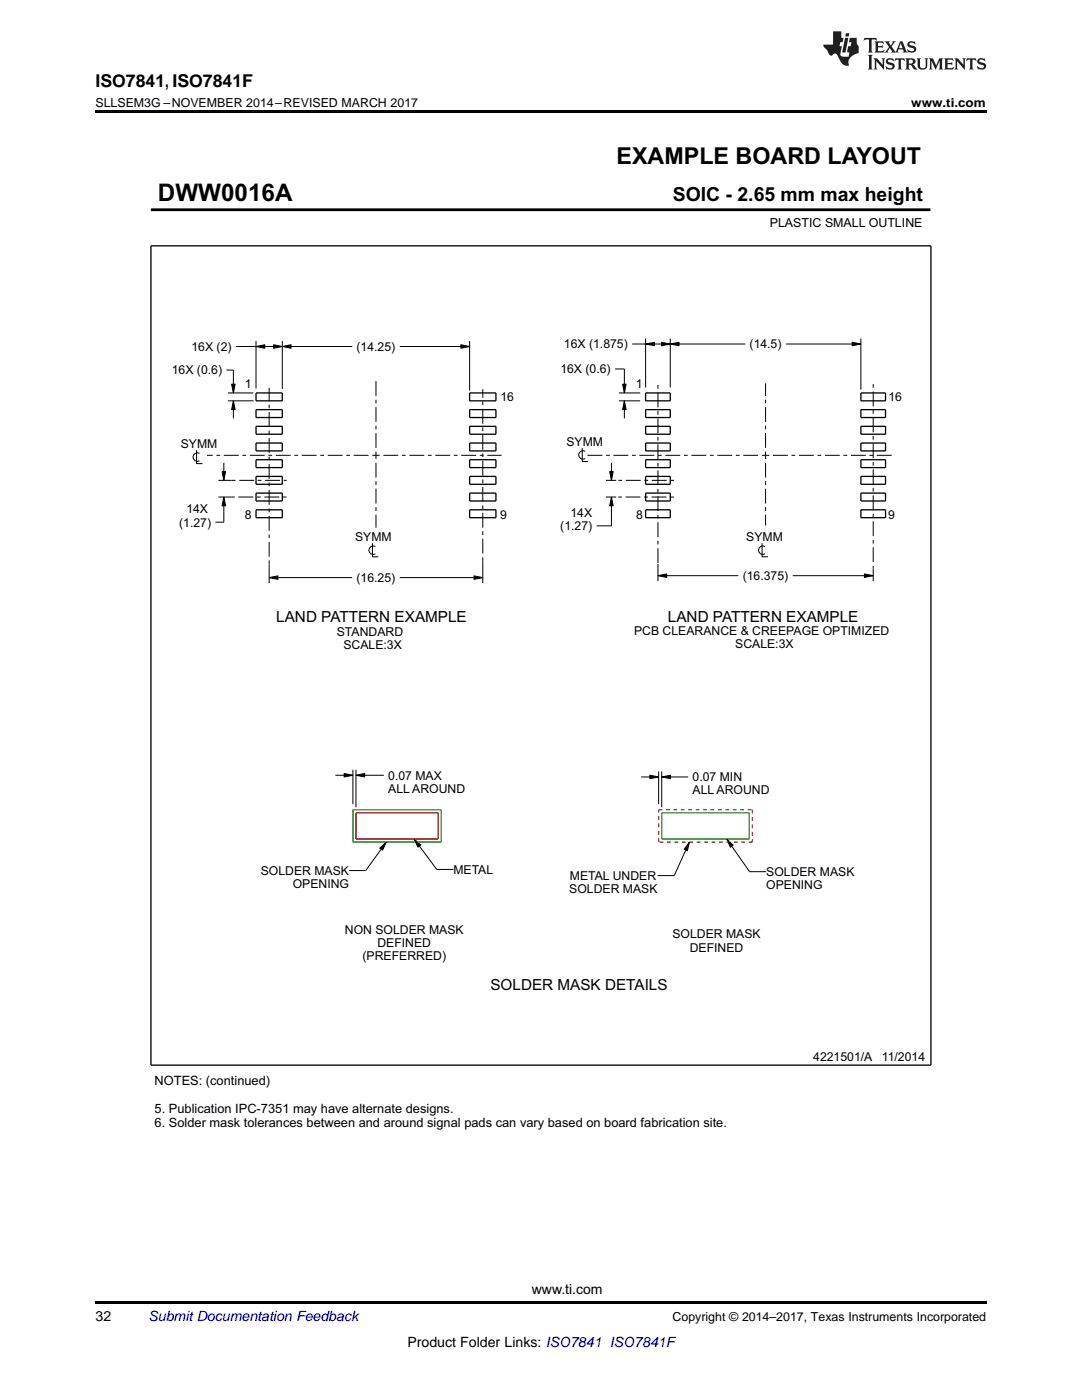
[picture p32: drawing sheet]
<svg xmlns="http://www.w3.org/2000/svg" width="216mm" height="279mm" viewBox="0 0 216 279" stroke-linecap="round" stroke-linejoin="round" font-family="sans-serif">
<defs><g id="words">
<text font-size="4.8" x="31.5" y="40.1">DWW0016A</text>
<text font-size="4.6" x="123" y="32.7">EXAMPLE BOARD LAYOUT</text>
<text font-size="3.9" x="134.2" y="40.1">SOIC - 2.65 mm max height</text>
<text font-size="3.5" x="19" y="17.3">ISO7841, ISO7841F</text>
<g font-size="3.1">
<text x="55.1" y="124.2">LAND PATTERN EXAMPLE</text>
<text x="133.3" y="124">LAND PATTERN EXAMPLE</text>
<text x="97.9" y="197.6">SOLDER MASK DETAILS</text>
</g>
<g font-size="2.8">
<text x="19" y="263.6">32</text>
<text x="106.1" y="258.2">www.ti.com</text>
<text x="81.3" y="268.9">Product Folder Links: ISO7841 ISO7841F</text>
</g>
<text font-size="2.8" fill="#0000c8" x="29.6" y="263.6">Submit Documentation Feedback</text>
<g font-size="2.6">
<text x="30.8" y="216.5">NOTES: (continued)</text>
<text x="30.9" y="222.1">5. Publication IPC-7351 may have alternate designs.</text>
<text x="30.9" y="224.8">6. Solder mask tolerances between and around signal pads can vary based on board fabrication site.</text>
</g>
<g font-size="2.5">
<text x="19" y="21.4">SLLSEM3G –NOVEMBER 2014–REVISED MARCH 2017</text>
<text x="181.8" y="21.4">www.ti.com</text>
<text x="153.6" y="45.4">PLASTIC SMALL OUTLINE</text>
<text x="134.2" y="263.6">Copyright © 2014–2017, Texas Instruments Incorporated</text>
</g>
<g font-size="2.4">
<text x="38.2" y="70">16X (2)</text>
<text x="71.2" y="70">(14.25)</text>
<text x="112.5" y="69.5">16X (1.875)</text>
<text x="149.6" y="69.5">(14.5)</text>
<text x="34.3" y="74.7">16X (0.6)</text>
<text x="48.8" y="77.5">1</text>
<text x="111.8" y="74.5">16X (0.6)</text>
<text x="126.9" y="77.5">1</text>
<text x="99.9" y="80">16</text>
<text x="177.3" y="80">16</text>
<text x="36.1" y="89.5">SYMM</text>
<text x="113" y="89">SYMM</text>
<text x="35.7" y="105.1">(1.27)</text>
<text x="37.2" y="102.5">14X</text>
<text x="48.9" y="103.5">8</text>
<text x="99.8" y="103.5">9</text>
<text x="111.8" y="105.8">(1.27)</text>
<text x="113.8" y="103.2">14X</text>
<text x="126.9" y="103.5">8</text>
<text x="177.2" y="103.5">9</text>
<text x="70.9" y="108.1">SYMM</text>
<text x="148.9" y="108.1">SYMM</text>
<text x="71.2" y="116.1">(16.25)</text>
<text x="148.2" y="115.8">(16.375)</text>
<text x="67.2" y="126.9">STANDARD</text>
<text x="68.5" y="129.6">SCALE:3X</text>
<text x="126.5" y="126.8">PCB CLEARANCE &amp; CREEPAGE OPTIMIZED</text>
<text x="146.7" y="129.4">SCALE:3X</text>
<text x="77.5" y="155.6">0.07 MAX</text>
<text x="138.2" y="155.9">0.07 MIN</text>
<text x="77.5" y="158.2">ALL AROUND</text>
<text x="138.2" y="158.6">ALL AROUND</text>
<text x="52" y="174.6">SOLDER MASK</text>
<text x="58.4" y="177.2">OPENING</text>
<text x="90.5" y="174.4">METAL</text>
<text x="113.6" y="178.2">SOLDER MASK</text>
<text x="113.7" y="175.6">METAL UNDER</text>
<text x="152.9" y="174.8">SOLDER MASK</text>
<text x="152.9" y="177.5">OPENING</text>
<text x="68.8" y="186.4">NON SOLDER MASK</text>
<text x="72.3" y="191.6">(PREFERRED)</text>
<text x="75.3" y="189">DEFINED</text>
<text x="134.2" y="187.3">SOLDER MASK</text>
<text x="137.6" y="189.9">DEFINED</text>
<text x="162.3" y="211.7">4221501/A</text>
<text x="176" y="211.7">11/2014</text>
</g>
</g></defs>
<g fill="#000">
<path d="M19 22h177.8v.5h-177.8zM46.2 76.7h.7l-.3 1.7zM46.6 80l.3 1.7h-.7zM51.1 69.2l1.7-.4v.7zM54.6 68.8l1.7 .4-1.7 .3zM56.3 69.2l1.8-.4v.7zM92 68.8l1.7 .4-1.7 .3zM124.2 76.7h.7l-.3 1.7zM124.6 80l.3 1.7h-.7zM128.8 68.7l1.8-.4v.7zM133.7 68.7l1.8-.4v.7zM132 68.3l1.7 .4-1.7 .3z"/>
<path d="M170 68.3l1.8 .4-1.8 .3zM44.3 94.1h.7l-.3 1.8zM44.7 99.2l.3 1.7h-.7zM121.7 94.1h.7l-.4 1.8zM122 99.2l.4 1.7h-.7zM53.7 115.3l1.8-.4v.7zM94.6 114.9l1.7 .4-1.7 .3zM131.3 114.9l1.7-.4v.7zM172.5 114.5l1.7 .4-1.7 .3zM68.7 154.4l1.7 .3-1.7 .4zM71 154.7l1.8-.3v.7zM129.7 154.7l1.7 .4-1.7 .3z"/>
<path d="M132 155.1l1.8-.4v.7zM75.8 169.3l1.3-1.2-.8 1.6zM82.6 167.4l1.4 1.2-.6 .5zM137.6 168.1l-.4 1.7-.7-.3zM145 167.4l1.3 1.3-.6 .4zM19 259.7h177.8v.5h-177.8z"/>
</g>
<g fill="none" stroke="#000" stroke-width=".2">
<path d="M30.1 41.9h155.5M185.6 41.6v.5M45.2 73.9h1.4v4.5M45.5 80h5.1M45.5 78.4h5M46.2 76.7h.7l-.3 1.7zM46.6 80l.3 1.7h-.7zM46.6 80v3.5M47.1 69.2h23.2M51.1 69.2l1.7-.4v.7zM51.1 68.1v9.4M54.6 68.8l1.7 .4-1.7 .3z"/>
<path d="M56.3 69.2l1.8-.4v.7zM56.3 68.1v9.5M79.8 69.2h13.9M92 68.8l1.7 .4-1.7 .3zM93.7 68.1v9.8M122.7 73.6h1.9v4.8M123.5 80h4.2M123.5 78.4h4.2M124.2 76.7h.7l-.3 1.7zM124.6 80l.3 1.7h-.7zM124.6 80v3.5M126.2 68.7h22.5"/>
<path d="M128.8 68.7l1.8-.4v.7zM128.8 67.6v9.7M132 68.3l1.7 .4-1.7 .3zM133.7 68.7l1.8-.4v.7zM133.7 67.6v9.7M156.8 68.7h15M170 68.3l1.8 .4-1.8 .3zM171.8 67.6v10.2M39.2 89.8v2.7h1.2M39.8 90.5a.86 .86 0 0 0-1.3 .7 .86 .86 0 0 0 1.3 .7M43.6 99.2h2.5M43.6 95.9h2.6"/>
<path d="M44.3 94.1h.7l-.3 1.8zM44.7 99.2l.3 1.7h-.7zM44.7 92.4v3.5M44.7 99.2v5h-1.7M116.2 89.4v2.7h1.1M116.8 90.1a.86 .86 0 0 0-1.4 .7 .86 .86 0 0 0 1.4 .7M120.9 99.2h2.1M120.9 95.9h2.1M121.7 94.1h.7l-.4 1.8zM122 99.2l.4 1.7h-.7zM122 92.4v3.5M122 99.2v5.7h-2.9"/>
<path d="M53.7 115.3l1.8-.4v.7zM53.7 115.3h16.6M53.7 112.6v3.8M74.3 108.4v2.7h1.2M74.9 109.1a.86 .86 0 0 0-1.3 .7 .86 .86 0 0 0 1.3 .7M79.8 115.3h16.5M94.6 114.9l1.7 .4-1.7 .3zM96.3 112v4.4M131.3 114.9l1.7-.4v.7zM131.3 114.9h16M131.3 112.6v3.4M152.1 108.4v2.7h1.1"/>
<path d="M152.6 109.1a.86 .86 0 0 0-1.3 .7 .86 .86 0 0 0 1.3 .7M158.2 114.9h16M172.5 114.5l1.7 .4-1.7 .3zM174.2 113.4v2.6M66.9 154.7h3.5M68.7 154.4l1.7 .3-1.7 .4zM70.4 153.6v6.9M71 154.7l1.8-.3v.7zM71 153.6v7.5M71 154.7h5.6M127.9 155.1h3.5M129.7 154.7l1.7 .4-1.7 .3z"/>
<path d="M131.4 154v6.5M132 155.1l1.8-.4v.7zM132 154v7.1M132 155.1h5.3M75.8 169.3l1.3-1.2-.8 1.6zM77.1 168.1l-4.1 5.6h-3.3M82.6 167.4l1.4 1.2-.6 .5zM82.6 167.4l4.6 6.1h3.3M137.6 168.1l-.4 1.7-.7-.3zM137.6 168.1l-3.1 6.6h-3.3M145 167.4l1.3 1.3-.6 .4zM145 167.4l4.6 6.6h3.3"/>
</g>
<g fill="none" stroke="#000" stroke-width=".26">
<path d="M30.1 49.1h155.7v163.5h-155.7zM51.1 78.4h5.2v1.6h-5.2zM93.7 78.4h5.3v1.6h-5.3zM128.8 78.4h4.9v1.6h-4.9zM171.8 78.4h4.9v1.6h-4.9zM51.1 81.8h5.2v1.5h-5.2zM51.1 85.1h5.2v1.6h-5.2zM51.1 88.4h5.2v1.6h-5.2zM51.1 91.7h5.2v1.6h-5.2zM51.1 95.1h5.2v1.6h-5.2zM51.1 98.4h5.2v1.6h-5.2zM93.7 98.4h5.3v1.6h-5.3z"/>
<path d="M93.7 95.1h5.3v1.6h-5.3zM93.7 91.7h5.3v1.6h-5.3zM93.7 88.4h5.3v1.6h-5.3zM93.7 85.1h5.3v1.6h-5.3zM93.7 81.8h5.3v1.5h-5.3zM128.8 98.4h4.9v1.6h-4.9zM128.8 95.1h4.9v1.6h-4.9zM128.8 91.7h4.9v1.6h-4.9zM128.8 88.4h4.9v1.6h-4.9zM128.8 85.1h4.9v1.6h-4.9zM128.8 81.8h4.9v1.5h-4.9zM171.8 98.4h4.9v1.6h-4.9z"/>
<path d="M171.8 95.1h4.9v1.6h-4.9zM171.8 91.7h4.9v1.6h-4.9zM171.8 88.4h4.9v1.6h-4.9zM171.8 85.1h4.9v1.6h-4.9zM171.8 81.8h4.9v1.5h-4.9zM51.1 101.7h5.2v1.6h-5.2zM93.7 101.7h5.3v1.6h-5.3zM128.8 101.7h4.9v1.6h-4.9zM171.8 101.7h4.9v1.6h-4.9z"/>
</g>
<path d="M30.1 41.9h155.5" fill="none" stroke="#000" stroke-width=".55"/>
<g fill="none" stroke="#000" stroke-width=".2" stroke-dasharray=".7 .7 3 .7" stroke-linecap="butt">
<path d="M131.3 76.8v35.7M174.2 76.7v36.7M46.1 99.2h11.1M46.3 95.9h10.9M75 90.9v14.4M75 90.9v-14.9M75 90.9h-33.7M75 90.9h25.1M134.5 99.2h-11.5M134.5 95.9h-11.5M152.8 90.9v14M152.8 90.9v-14.4"/>
<path d="M152.8 90.9h-35.6M152.8 90.9h25.8M53.7 112.6v-35.2M96.3 112v-34.3"/>
</g>
<path d="M70.4 161.6h17.6v6.5h-17.6zM132 162.2h17.5v5.2h-17.5z" fill="none" stroke="#00a600" stroke-width=".26"/>
<path d="M71 162.2h16.4v5.2h-16.4z" fill="none" stroke="#f00" stroke-width=".26"/>
<path d="M131.4 168.1v-6.5M131.4 161.6h18.7M150.1 168.1h-18.7M150.1 161.6v6.5" fill="none" stroke="#f00" stroke-width=".26" stroke-dasharray=".7 .7" stroke-linecap="butt"/>
<g fill="#231f20">
<path d="M172.5 7.6l-.1 .5 .4-.2h.6v.1v2.1l-.2 .4h.9l-.2-.4v-2.1l.1-.1h.5l.5 .2-.2-.5zM174.5 8.3l.2 .3v1.5l-.2 .4h1.8l.2-.6a1.04 1.04 0 0 1-1.3 .2v-.7h.6l.3 .2v-.6l-.3 .2h-.6v-.6l.8-.1 .4 .3-.2-.5zM176.5 8.3l.9 1.1-.9 1.1h.8l-.2-.2 .4-.7 .5 .7-.2 .2h1.5l-.2-.2 .2-.4h.9l.1 .4-.2 .2h1l-.3-.3-.7-1.9h-.5l-.9 2-.8-1 .9-1h-.8l.1 .3-.4 .5-.3-.6 .1-.2zM179.7 8.6l.4 1h-.7zM181.3 8.4a.63 .63 0 0 0-.2 .7 .63 .63 0 0 0 .6 .4l.6 .2 .1 .2a.75 .75 0 0 1-.7 .4 .75 .75 0 0 1-.6-.5l.1 .7 .1-.1a1.11 1.11 0 0 0 1.5-.6 1.13 1.13 0 0 0-1.2-.8l-.1-.4a1.04 1.04 0 0 1 1.2 .2l-.2-.5-.2 .1-.4-.2zM173.2 10.9l.2 .4v2.2l-.2 .4h1l-.3-.4v-2.2l.3-.4zM174.3 11.6l.3 .4v1.5l-.3 .4h.8l-.2-.4v-1.3l1.5 1.7v-1.9l.2-.4h-.7l.2 .4v.9l-1.1-1.3zM177 11.8a.62 .62 0 0 0-.2 .7 .62 .62 0 0 0 .6 .4l.6 .1 .1 .3a.76 .76 0 0 1-.7 .3 .76 .76 0 0 1-.7-.4l.2 .7 .1-.1a1.11 1.11 0 0 0 1.5-.6 1.13 1.13 0 0 0-1.2-.8l-.1-.4a1.04 1.04 0 0 1 1.2 .2l-.2-.6-.2 .1-.5-.1zM178.7 11.6l-.2 .6a.61 .61 0 0 1 .8-.3v1.6l-.2 .4h.9l-.2-.4v-1.6a.63 .63 0 0 1 .7 .3l-.1-.6zM180.6 11.6l.3 .4v1.5l-.3 .4h1l-.2-.2-.1-.8 .6 .2a.76 .76 0 0 0 1.2 .7l-1-1a.58 .58 0 0 0 .6-.5 .58 .58 0 0 0-.5-.6zM181.4 11.9h.1a.45 .45 0 0 1 .5 .1 .45 .45 0 0 1 .1 .5l-.8 .2zM182.9 11.6l.2 .2a2.17 2.17 0 0 0 .3 1.9 .99 .99 0 0 0 1.6-.6v-1.1l.2-.4h-.7l.2 .2a1.92 1.92 0 0 1-.2 1.8 .6 .6 0 0 1-.9-.5v-1.1l.2-.4zM185.4 11.6l.2 .4v1.5l-.2 .4h.7l-.2-.4v-1.4l.8 1.8 .8-1.8v1.4l-.2 .4h.9l-.2-.4v-1.5l.2-.4h-.8l-.6 1.5-.6-1.5zM188.4 11.6l.2 .4v1.5l-.2 .4h1.8l.1-.6a1.04 1.04 0 0 1-1.2 .1v-.6h.5l.4 .2v-.6l-.4 .2h-.5v-.7h.8l.3 .3-.1-.6zM190.5 11.6l.2 .4v1.5l-.2 .4h.7l-.2-.4v-1.3l1.5 1.7v-1.9l.2-.4h-.7l.2 .4v.9l-1.1-1.3zM192.9 11.6l-.1 .6a.61 .61 0 0 1 .7-.3l.1 1.6-.3 .4h1l-.3-.4 .1-1.6a.63 .63 0 0 1 .7 .3l-.1-.6zM195.2 11.8a.62 .62 0 0 0-.2 .7 .62 .62 0 0 0 .6 .4l.6 .1 .1 .3a.76 .76 0 0 1-.7 .3 .76 .76 0 0 1-.6-.4l.1 .7 .1-.1a1.11 1.11 0 0 0 1.6-.6 1.13 1.13 0 0 0-1.3-.8l-.1-.4a1.04 1.04 0 0 1 1.2 .2l-.1-.6-.2 .1-.5-.1z"/>
<path d="M166.2 6.3v2.6h-1.9v.4l.8 .9a.91 .91 0 0 0 1 .8 .56 .56 0 0 1 .5-.3 .56 .56 0 0 1 .5 .3l.4 .8a1.53 1.53 0 0 0 1.9 1.2 1.54 1.54 0 0 1 1-2.1l.9-.3v-1.4a1.52 1.52 0 0 1-.4-1.6h-1.3l-.2 .8h.5l-.2 .8h-.5l-.1 1v.2l.4 .1-.2 .8a1.93 1.93 0 0 1-1.6-.3l.3-1.8h-.5l.2-.8h.4l.2-.8h-.4v-1.3zM168.6 7.6l-.6 2.9h.7l.6-2.9zM168.8 6.6l-.1 .7h.6l.2-.7z"/>
</g>
<use href="#words"/>
</svg>
